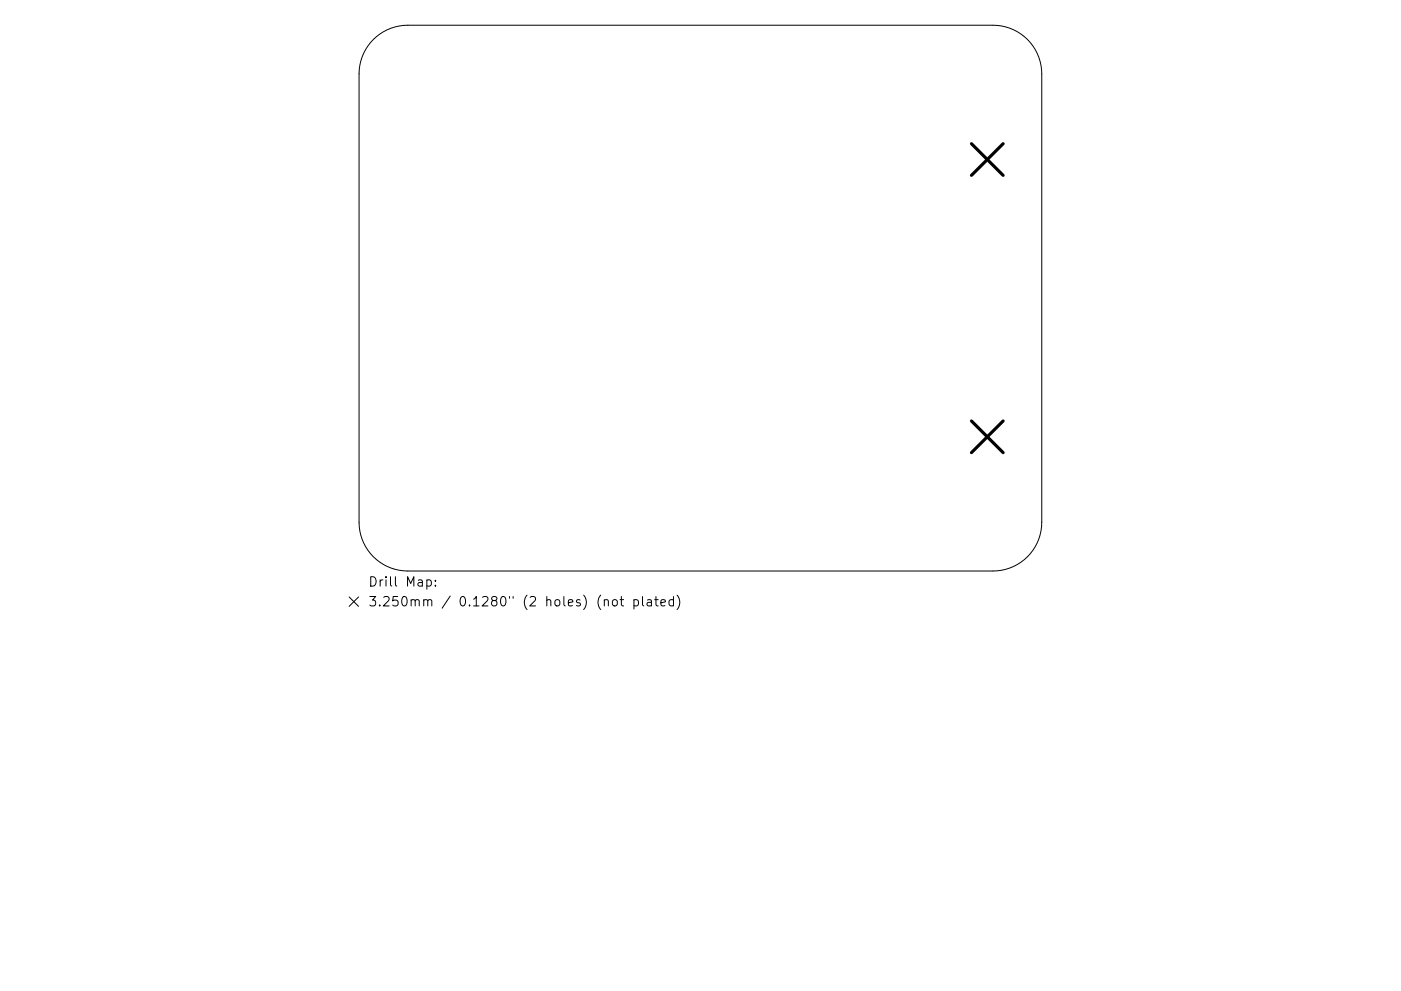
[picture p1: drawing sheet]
<svg xmlns="http://www.w3.org/2000/svg" width="297mm" height="210mm" viewBox="0 0 297 210" stroke-linecap="round" stroke-linejoin="round" font-family="sans-serif">
<defs><g id="words">
<g font-size="2.8">
<text x="78" y="124.5">Drill Map:</text>
<text x="78" y="128.7">3.250mm / 0.1280&quot; (2 holes) (not plated)</text>
</g>
</g></defs>
<g fill="none" stroke="#000" stroke-width=".21">
<path d="M79.2 8.4a10.3 10.3 0 0 1 7.3-3h124a10.3 10.3 0 0 1 10.4 10.3v95.1a10.3 10.3 0 0 1-10.4 10.3h-124a10.3 10.3 0 0 1-10.4-10.3v-95.1a10.3 10.3 0 0 1 3.1-7.3zM74 126.7l2 2M76 126.7l-2 2M90.5 123.1l.6-.1 .4 .4v.6l-.2 .3h-.8M92.3 124.2v.2M92.3 123.1v.2M128.1 127.4l.3-.2 .5 .1 .1 1.3M129.9 127.4l.3-.2a.54 .54 0 0 1 .7 .4v.6a.54 .54 0 0 1-.5 .4 .54 .54 0 0 1-.6-.4zM131.5 127.2h.7M131.7 126.6v1.7l.1 .2 .4 .1M134.4 127.3l.6-.1 .4 .4v.6l-.2 .3h-.8M134.4 127.2v2"/>
<path d="M136.2 126.6v1.7l.3 .3M137.3 127.3h.7l.1 1.3M138.1 127.7l-.6 .1a.39 .39 0 0 0-.3 .4 .39 .39 0 0 0 .3 .4l.6-.1M138.8 127.2h.8M139.1 126.6v1.7l.1 .2 .4 .1M140.1 127.9l1-.2-.1-.4-.6-.1-.3 .3 .1 1h.8M142.8 127.3l-.6-.1-.4 .4v.6l.2 .3h.8M142.8 126.6v2M143.6 126.3a2.29 2.29 0 0 1 0 3"/>
</g>
<path d="M206 30.5l6.7 6.7M212.7 30.5l-6.7 6.7M206 89.3l6.7 6.7M212.7 89.3l-6.7 6.7" fill="none" stroke="#000" stroke-width=".67"/>
<use href="#words"/>
</svg>
